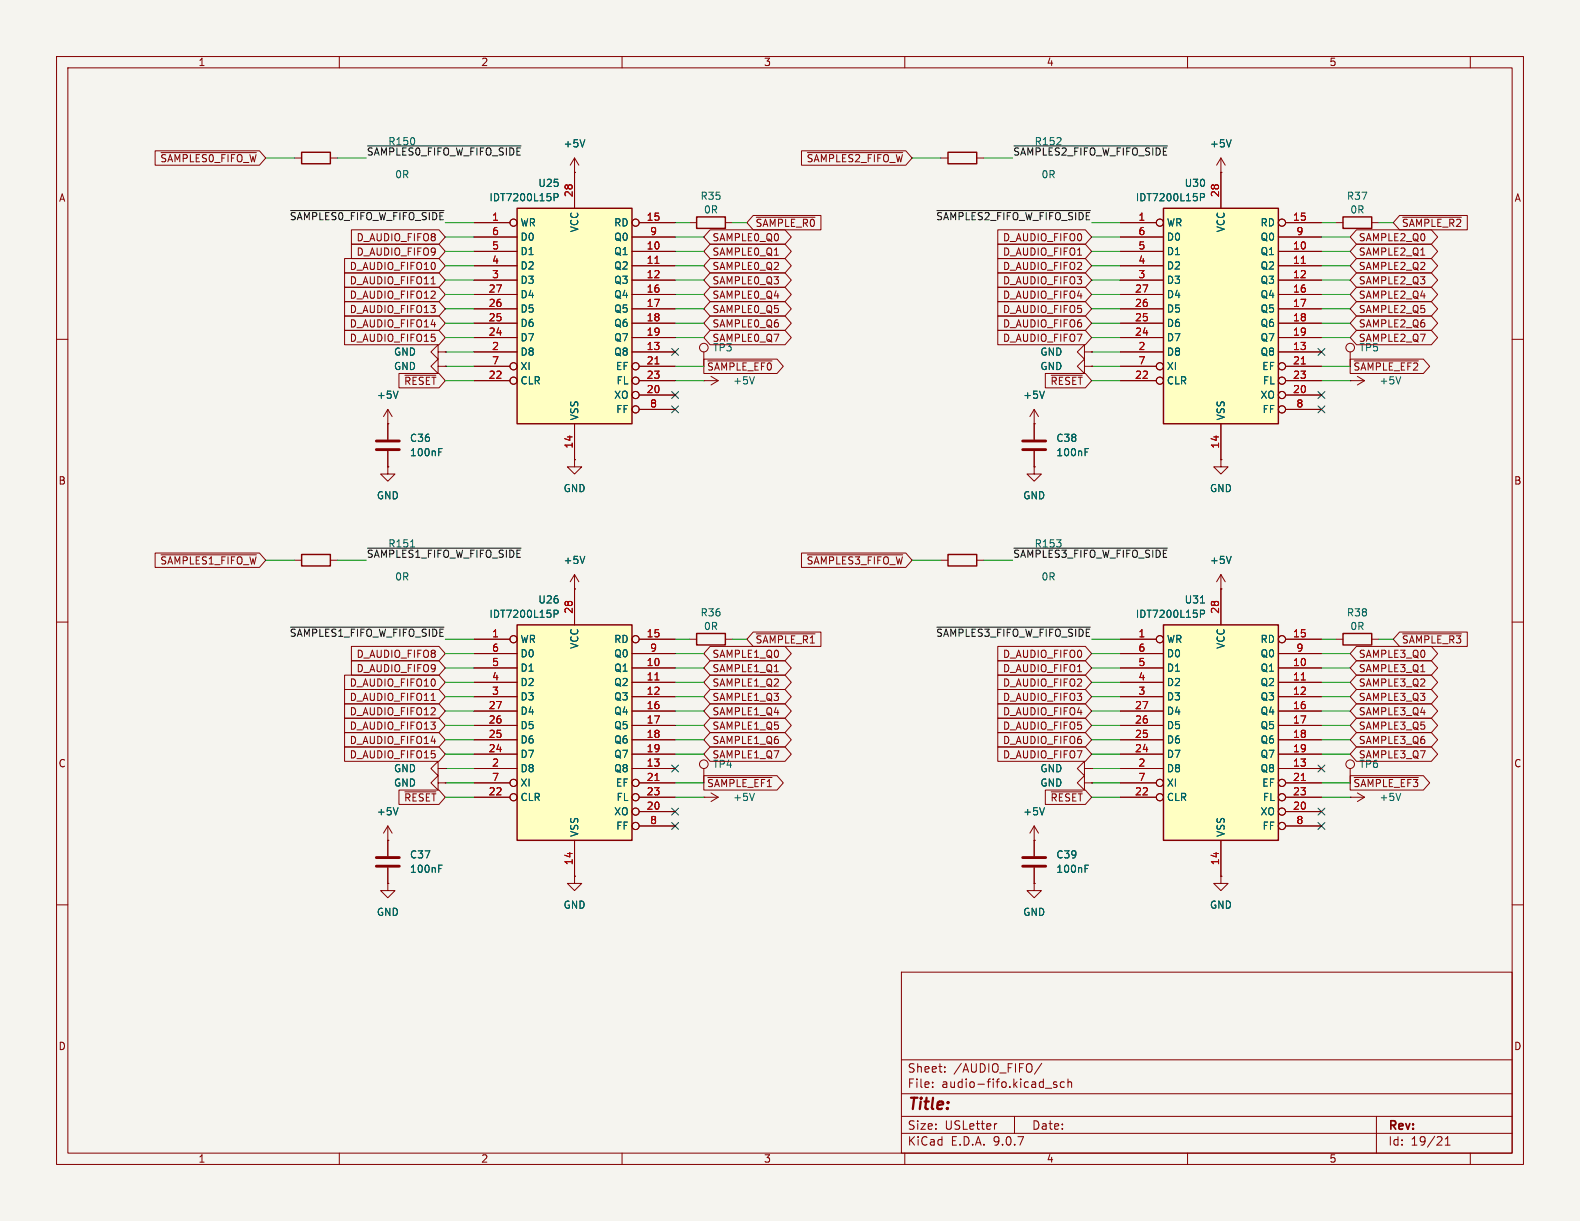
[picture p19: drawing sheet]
<svg xmlns="http://www.w3.org/2000/svg" width="279mm" height="216mm" viewBox="0 0 279 216" stroke-linecap="round" stroke-linejoin="round" font-family="sans-serif">
<defs><g id="words">
<text font-size="2.8" fill="#840000" x="160.4" y="196.8">Title:</text>
<g font-size="2.1" fill="#840000">
<text x="160.4" y="189.9">Sheet:</text>
<text x="168.6" y="189.9">/AUDIO_FIFO/</text>
<text x="160.4" y="192.6">File:</text>
<text x="166.5" y="192.6">audio-fifo.kicad_sch</text>
<text x="160.4" y="202.8">KiCad</text>
<text x="160.4" y="200">Size:</text>
<text x="167.1" y="200">USLetter</text>
<text x="168.1" y="202.8">E.D.A.</text>
<text x="175.7" y="202.8">9.0.7</text>
<text x="182.4" y="200">Date:</text>
<text x="245.4" y="200.2">Rev:</text>
<text x="245.4" y="202.8">Id:</text>
<text x="249.5" y="202.8">19/21</text>
</g>
<g font-size="1.8" fill="#840000">
<text x="35" y="11.9">1</text>
<text x="85" y="11.9">2</text>
<text x="135" y="11.9">3</text>
<text x="185" y="11.9">4</text>
<text x="235" y="11.9">5</text>
<text x="28.2" y="28.9">~{SAMPLES0_FIFO_W}</text>
<text x="142.5" y="28.9">~{SAMPLES2_FIFO_W}</text>
<text x="10.3" y="35.9">A</text>
<text x="267.7" y="35.9">A</text>
<text x="133.5" y="40.3">~{SAMPLE_R0}</text>
<text x="247.8" y="40.3">~{SAMPLE_R2}</text>
<text x="61.7" y="47.9">D_AUDIO_FIFO10</text>
<text x="63" y="42.9">D_AUDIO_FIFO8</text>
<text x="63" y="45.4">D_AUDIO_FIFO9</text>
<text x="125.9" y="47.9">SAMPLE0_Q2</text>
<text x="125.9" y="42.9">SAMPLE0_Q0</text>
<text x="125.9" y="45.4">SAMPLE0_Q1</text>
<text x="177.3" y="47.9">D_AUDIO_FIFO2</text>
<text x="177.3" y="42.9">D_AUDIO_FIFO0</text>
<text x="177.3" y="45.4">D_AUDIO_FIFO1</text>
<text x="240.2" y="47.9">SAMPLE2_Q2</text>
<text x="240.2" y="42.9">SAMPLE2_Q0</text>
<text x="240.2" y="45.4">SAMPLE2_Q1</text>
<text x="61.7" y="50.5">D_AUDIO_FIFO11</text>
<text x="61.7" y="53">D_AUDIO_FIFO12</text>
<text x="125.9" y="50.5">SAMPLE0_Q3</text>
<text x="125.9" y="53">SAMPLE0_Q4</text>
<text x="177.3" y="53">D_AUDIO_FIFO4</text>
<text x="177.3" y="50.5">D_AUDIO_FIFO3</text>
<text x="240.2" y="53">SAMPLE2_Q4</text>
<text x="240.2" y="50.5">SAMPLE2_Q3</text>
<text x="61.7" y="58.1">D_AUDIO_FIFO14</text>
<text x="61.7" y="55.6">D_AUDIO_FIFO13</text>
<text x="125.9" y="58.1">SAMPLE0_Q6</text>
<text x="125.9" y="55.6">SAMPLE0_Q5</text>
<text x="177.3" y="55.6">D_AUDIO_FIFO5</text>
<text x="177.3" y="58.1">D_AUDIO_FIFO6</text>
<text x="240.2" y="55.6">SAMPLE2_Q5</text>
<text x="240.2" y="58.1">SAMPLE2_Q6</text>
<text x="61.7" y="60.6">D_AUDIO_FIFO15</text>
<text x="124.9" y="65.7">~{SAMPLE_EF0}</text>
<text x="125.9" y="60.6">SAMPLE0_Q7</text>
<text x="177.3" y="60.6">D_AUDIO_FIFO7</text>
<text x="239.2" y="65.7">~{SAMPLE_EF2}</text>
<text x="240.2" y="60.6">SAMPLE2_Q7</text>
<text x="71.4" y="68.3">~{RESET}</text>
<text x="185.7" y="68.3">~{RESET}</text>
<text x="10.3" y="85.9">B</text>
<text x="267.7" y="85.9">B</text>
<text x="28.2" y="100">~{SAMPLES1_FIFO_W}</text>
<text x="142.5" y="100">~{SAMPLES3_FIFO_W}</text>
<text x="133.5" y="114">~{SAMPLE_R1}</text>
<text x="247.8" y="114">~{SAMPLE_R3}</text>
<text x="63" y="119.1">D_AUDIO_FIFO9</text>
<text x="63" y="116.5">D_AUDIO_FIFO8</text>
<text x="125.9" y="116.5">SAMPLE1_Q0</text>
<text x="125.9" y="119.1">SAMPLE1_Q1</text>
<text x="177.3" y="116.5">D_AUDIO_FIFO0</text>
<text x="177.3" y="119.1">D_AUDIO_FIFO1</text>
<text x="240.2" y="119.1">SAMPLE3_Q1</text>
<text x="240.2" y="116.5">SAMPLE3_Q0</text>
<text x="61.7" y="124.1">D_AUDIO_FIFO11</text>
<text x="61.7" y="121.6">D_AUDIO_FIFO10</text>
<text x="125.9" y="124.1">SAMPLE1_Q3</text>
<text x="125.9" y="121.6">SAMPLE1_Q2</text>
<text x="177.3" y="124.1">D_AUDIO_FIFO3</text>
<text x="177.3" y="121.6">D_AUDIO_FIFO2</text>
<text x="240.2" y="121.6">SAMPLE3_Q2</text>
<text x="240.2" y="124.1">SAMPLE3_Q3</text>
<text x="61.7" y="126.7">D_AUDIO_FIFO12</text>
<text x="61.7" y="129.2">D_AUDIO_FIFO13</text>
<text x="61.7" y="131.8">D_AUDIO_FIFO14</text>
<text x="125.9" y="131.8">SAMPLE1_Q6</text>
<text x="125.9" y="126.7">SAMPLE1_Q4</text>
<text x="125.9" y="129.2">SAMPLE1_Q5</text>
<text x="177.3" y="131.8">D_AUDIO_FIFO6</text>
<text x="177.3" y="129.2">D_AUDIO_FIFO5</text>
<text x="177.3" y="126.7">D_AUDIO_FIFO4</text>
<text x="240.2" y="126.7">SAMPLE3_Q4</text>
<text x="240.2" y="131.8">SAMPLE3_Q6</text>
<text x="240.2" y="129.2">SAMPLE3_Q5</text>
<text x="10.3" y="135.9">C</text>
<text x="61.7" y="134.3">D_AUDIO_FIFO15</text>
<text x="125.9" y="134.3">SAMPLE1_Q7</text>
<text x="177.3" y="134.3">D_AUDIO_FIFO7</text>
<text x="240.2" y="134.3">SAMPLE3_Q7</text>
<text x="267.7" y="135.9">C</text>
<text x="71.4" y="141.9">~{RESET}</text>
<text x="124.9" y="139.4">~{SAMPLE_EF1}</text>
<text x="185.7" y="141.9">~{RESET}</text>
<text x="239.2" y="139.4">~{SAMPLE_EF3}</text>
<text x="10.3" y="185.9">D</text>
<text x="267.7" y="185.9">D</text>
<text x="35" y="205.8">1</text>
<text x="85" y="205.8">2</text>
<text x="135" y="205.8">3</text>
<text x="185" y="205.8">4</text>
<text x="235" y="205.8">5</text>
</g>
<g font-size="1.8" fill="#0f0f0f">
<text x="64.8" y="27.6">~{SAMPLES0_FIFO_W_FIFO_SIDE}</text>
<text x="68.6" y="25.9">R150</text>
<text x="179.1" y="27.6">~{SAMPLES2_FIFO_W_FIFO_SIDE}</text>
<text x="182.9" y="25.9">R152</text>
<text x="51.1" y="39">~{SAMPLES0_FIFO_W_FIFO_SIDE}</text>
<text x="165.4" y="39">~{SAMPLES2_FIFO_W_FIFO_SIDE}</text>
<text x="64.8" y="98.7">~{SAMPLES1_FIFO_W_FIFO_SIDE}</text>
<text x="68.6" y="97">R151</text>
<text x="179.1" y="98.7">~{SAMPLES3_FIFO_W_FIFO_SIDE}</text>
<text x="182.9" y="97">R153</text>
<text x="51.1" y="112.7">~{SAMPLES1_FIFO_W_FIFO_SIDE}</text>
<text x="165.4" y="112.7">~{SAMPLES3_FIFO_W_FIFO_SIDE}</text>
</g>
<g font-size="1.8" fill="#006464">
<text x="99.6" y="26.3">+5V</text>
<text x="213.9" y="26.3">+5V</text>
<text x="69.8" y="31.7">0R</text>
<text x="86.4" y="35.8">IDT7200L15P</text>
<text x="95.1" y="33.2">U25</text>
<text x="123.8" y="35.5">R35</text>
<text x="184.1" y="31.7">0R</text>
<text x="200.7" y="35.8">IDT7200L15P</text>
<text x="209.4" y="33.2">U30</text>
<text x="238.1" y="35.5">R37</text>
<text x="91.9" y="40.2">WR</text>
<text x="102.5" y="41.2" transform="rotate(-90 102.5 41.2)">VCC</text>
<text x="108.5" y="40.2">RD</text>
<text x="124.4" y="37.9">0R</text>
<text x="206.2" y="40.2">WR</text>
<text x="216.8" y="41.2" transform="rotate(-90 216.8 41.2)">VCC</text>
<text x="222.8" y="40.2">RD</text>
<text x="238.7" y="37.9">0R</text>
<text x="91.9" y="42.8">D0</text>
<text x="91.9" y="45.3">D1</text>
<text x="91.9" y="47.9">D2</text>
<text x="108.5" y="42.8">Q0</text>
<text x="108.5" y="45.3">Q1</text>
<text x="108.5" y="47.9">Q2</text>
<text x="206.2" y="42.8">D0</text>
<text x="206.2" y="45.3">D1</text>
<text x="206.2" y="47.9">D2</text>
<text x="222.8" y="42.8">Q0</text>
<text x="222.8" y="45.3">Q1</text>
<text x="222.8" y="47.9">Q2</text>
<text x="91.9" y="50.4">D3</text>
<text x="91.9" y="52.9">D4</text>
<text x="108.5" y="50.4">Q3</text>
<text x="108.5" y="52.9">Q4</text>
<text x="206.2" y="50.4">D3</text>
<text x="206.2" y="52.9">D4</text>
<text x="222.8" y="50.4">Q3</text>
<text x="222.8" y="52.9">Q4</text>
<text x="91.9" y="55.5">D5</text>
<text x="91.9" y="58">D6</text>
<text x="108.5" y="55.5">Q5</text>
<text x="108.5" y="58">Q6</text>
<text x="206.2" y="55.5">D5</text>
<text x="206.2" y="58">D6</text>
<text x="222.8" y="55.5">Q5</text>
<text x="222.8" y="58">Q6</text>
<text x="69.6" y="63.1">GND</text>
<text x="69.6" y="65.6">GND</text>
<text x="91.9" y="60.6">D7</text>
<text x="91.9" y="63.1">D8</text>
<text x="91.9" y="65.6">XI</text>
<text x="108.5" y="60.6">Q7</text>
<text x="108.5" y="63.1">Q8</text>
<text x="108.8" y="65.6">EF</text>
<text x="126" y="62.3">TP3</text>
<text x="183.9" y="63.1">GND</text>
<text x="183.9" y="65.6">GND</text>
<text x="206.2" y="60.6">D7</text>
<text x="206.2" y="63.1">D8</text>
<text x="206.2" y="65.6">XI</text>
<text x="222.8" y="60.6">Q7</text>
<text x="222.8" y="63.1">Q8</text>
<text x="223.1" y="65.6">EF</text>
<text x="240.3" y="62.3">TP5</text>
<text x="66.5" y="70.7">+5V</text>
<text x="91.9" y="68.2">CLR</text>
<text x="108.5" y="70.7">XO</text>
<text x="108.9" y="68.2">FL</text>
<text x="129.5" y="68.2">+5V</text>
<text x="180.8" y="70.7">+5V</text>
<text x="206.2" y="68.2">CLR</text>
<text x="222.8" y="70.7">XO</text>
<text x="223.2" y="68.2">FL</text>
<text x="243.8" y="68.2">+5V</text>
<text x="102.5" y="74.4" transform="rotate(-90 102.5 74.4)">VSS</text>
<text x="108.9" y="73.3">FF</text>
<text x="216.8" y="74.4" transform="rotate(-90 216.8 74.4)">VSS</text>
<text x="223.2" y="73.3">FF</text>
<text x="72.4" y="80.9">100nF</text>
<text x="72.4" y="78.3">C36</text>
<text x="186.7" y="80.9">100nF</text>
<text x="186.7" y="78.3">C38</text>
<text x="66.5" y="88.5">GND</text>
<text x="99.6" y="87.2">GND</text>
<text x="180.8" y="88.5">GND</text>
<text x="213.9" y="87.2">GND</text>
<text x="99.6" y="99.9">+5V</text>
<text x="213.9" y="99.9">+5V</text>
<text x="69.8" y="102.8">0R</text>
<text x="95.1" y="106.9">U26</text>
<text x="184.1" y="102.8">0R</text>
<text x="209.4" y="106.9">U31</text>
<text x="86.4" y="109.4">IDT7200L15P</text>
<text x="91.9" y="113.9">WR</text>
<text x="108.5" y="113.9">RD</text>
<text x="123.8" y="109.2">R36</text>
<text x="124.4" y="111.6">0R</text>
<text x="200.7" y="109.4">IDT7200L15P</text>
<text x="206.2" y="113.9">WR</text>
<text x="222.8" y="113.9">RD</text>
<text x="238.1" y="109.2">R38</text>
<text x="238.7" y="111.6">0R</text>
<text x="91.9" y="116.4">D0</text>
<text x="91.9" y="119">D1</text>
<text x="102.5" y="114.8" transform="rotate(-90 102.5 114.8)">VCC</text>
<text x="108.5" y="116.4">Q0</text>
<text x="108.5" y="119">Q1</text>
<text x="206.2" y="116.4">D0</text>
<text x="206.2" y="119">D1</text>
<text x="216.8" y="114.8" transform="rotate(-90 216.8 114.8)">VCC</text>
<text x="222.8" y="116.4">Q0</text>
<text x="222.8" y="119">Q1</text>
<text x="91.9" y="121.5">D2</text>
<text x="91.9" y="124.1">D3</text>
<text x="108.5" y="121.5">Q2</text>
<text x="108.5" y="124.1">Q3</text>
<text x="206.2" y="121.5">D2</text>
<text x="206.2" y="124.1">D3</text>
<text x="222.8" y="121.5">Q2</text>
<text x="222.8" y="124.1">Q3</text>
<text x="91.9" y="126.6">D4</text>
<text x="91.9" y="129.1">D5</text>
<text x="91.9" y="131.7">D6</text>
<text x="108.5" y="126.6">Q4</text>
<text x="108.5" y="129.1">Q5</text>
<text x="108.5" y="131.7">Q6</text>
<text x="206.2" y="126.6">D4</text>
<text x="206.2" y="129.1">D5</text>
<text x="206.2" y="131.7">D6</text>
<text x="222.8" y="126.6">Q4</text>
<text x="222.8" y="129.1">Q5</text>
<text x="222.8" y="131.7">Q6</text>
<text x="69.6" y="136.8">GND</text>
<text x="91.9" y="134.2">D7</text>
<text x="91.9" y="136.8">D8</text>
<text x="108.5" y="134.2">Q7</text>
<text x="108.5" y="136.8">Q8</text>
<text x="126" y="136">TP4</text>
<text x="183.9" y="136.8">GND</text>
<text x="206.2" y="134.2">D7</text>
<text x="206.2" y="136.8">D8</text>
<text x="222.8" y="134.2">Q7</text>
<text x="222.8" y="136.8">Q8</text>
<text x="240.3" y="136">TP6</text>
<text x="69.6" y="139.3">GND</text>
<text x="91.9" y="139.3">XI</text>
<text x="91.9" y="141.8">CLR</text>
<text x="108.8" y="139.3">EF</text>
<text x="108.9" y="141.8">FL</text>
<text x="129.5" y="141.8">+5V</text>
<text x="183.9" y="139.3">GND</text>
<text x="206.2" y="139.3">XI</text>
<text x="206.2" y="141.8">CLR</text>
<text x="223.1" y="139.3">EF</text>
<text x="223.2" y="141.8">FL</text>
<text x="243.8" y="141.8">+5V</text>
<text x="66.5" y="144.4">+5V</text>
<text x="102.5" y="148.1" transform="rotate(-90 102.5 148.1)">VSS</text>
<text x="108.5" y="144.4">XO</text>
<text x="108.9" y="146.9">FF</text>
<text x="180.8" y="144.4">+5V</text>
<text x="216.8" y="148.1" transform="rotate(-90 216.8 148.1)">VSS</text>
<text x="222.8" y="144.4">XO</text>
<text x="223.2" y="146.9">FF</text>
<text x="72.4" y="154.5">100nF</text>
<text x="72.4" y="152">C37</text>
<text x="186.7" y="154.5">100nF</text>
<text x="186.7" y="152">C39</text>
<text x="99.6" y="160.9">GND</text>
<text x="213.9" y="160.9">GND</text>
<text x="66.5" y="162.2">GND</text>
<text x="180.8" y="162.2">GND</text>
</g>
<g font-size="1.8" fill="#a90000">
<text x="101.3" y="35" transform="rotate(-90 101.3 35)">28</text>
<text x="215.6" y="35" transform="rotate(-90 215.6 35)">28</text>
<text x="86.9" y="39.1">1</text>
<text x="86.9" y="41.7">6</text>
<text x="114.3" y="39.1">15</text>
<text x="114.9" y="41.7">9</text>
<text x="201.2" y="39.1">1</text>
<text x="201.2" y="41.7">6</text>
<text x="228.6" y="39.1">15</text>
<text x="229.2" y="41.7">9</text>
<text x="86.9" y="44.2">5</text>
<text x="86.9" y="46.7">4</text>
<text x="114.3" y="44.2">10</text>
<text x="114.3" y="46.7">11</text>
<text x="201.2" y="44.2">5</text>
<text x="201.2" y="46.7">4</text>
<text x="228.6" y="44.2">10</text>
<text x="228.6" y="46.7">11</text>
<text x="86.3" y="51.8">27</text>
<text x="86.9" y="49.3">3</text>
<text x="114.3" y="49.3">12</text>
<text x="114.3" y="51.8">16</text>
<text x="200.6" y="51.8">27</text>
<text x="201.2" y="49.3">3</text>
<text x="228.6" y="49.3">12</text>
<text x="228.6" y="51.8">16</text>
<text x="86.3" y="54.4">26</text>
<text x="86.3" y="56.9">25</text>
<text x="86.3" y="59.4">24</text>
<text x="114.3" y="54.4">17</text>
<text x="114.3" y="56.9">18</text>
<text x="114.3" y="59.4">19</text>
<text x="200.6" y="54.4">26</text>
<text x="200.6" y="56.9">25</text>
<text x="200.6" y="59.4">24</text>
<text x="228.6" y="54.4">17</text>
<text x="228.6" y="56.9">18</text>
<text x="228.6" y="59.4">19</text>
<text x="86.9" y="62">2</text>
<text x="86.9" y="64.5">7</text>
<text x="114.3" y="62">13</text>
<text x="114.3" y="64.5">21</text>
<text x="201.2" y="62">2</text>
<text x="201.2" y="64.5">7</text>
<text x="228.6" y="62">13</text>
<text x="228.6" y="64.5">21</text>
<text x="86.3" y="67.1">22</text>
<text x="114.3" y="67.1">23</text>
<text x="114.3" y="69.6">20</text>
<text x="200.6" y="67.1">22</text>
<text x="228.6" y="67.1">23</text>
<text x="228.6" y="69.6">20</text>
<text x="114.9" y="72.1">8</text>
<text x="229.2" y="72.1">8</text>
<text x="101.3" y="79.4" transform="rotate(-90 101.3 79.4)">14</text>
<text x="215.6" y="79.4" transform="rotate(-90 215.6 79.4)">14</text>
<text x="86.9" y="112.8">1</text>
<text x="101.3" y="108.6" transform="rotate(-90 101.3 108.6)">28</text>
<text x="114.3" y="112.8">15</text>
<text x="201.2" y="112.8">1</text>
<text x="215.6" y="108.6" transform="rotate(-90 215.6 108.6)">28</text>
<text x="228.6" y="112.8">15</text>
<text x="86.9" y="115.3">6</text>
<text x="86.9" y="117.9">5</text>
<text x="114.3" y="117.9">10</text>
<text x="114.9" y="115.3">9</text>
<text x="201.2" y="115.3">6</text>
<text x="201.2" y="117.9">5</text>
<text x="228.6" y="117.9">10</text>
<text x="229.2" y="115.3">9</text>
<text x="86.3" y="125.5">27</text>
<text x="86.9" y="120.4">4</text>
<text x="86.9" y="122.9">3</text>
<text x="114.3" y="120.4">11</text>
<text x="114.3" y="122.9">12</text>
<text x="114.3" y="125.5">16</text>
<text x="200.6" y="125.5">27</text>
<text x="201.2" y="120.4">4</text>
<text x="201.2" y="122.9">3</text>
<text x="228.6" y="120.4">11</text>
<text x="228.6" y="122.9">12</text>
<text x="228.6" y="125.5">16</text>
<text x="86.3" y="128">26</text>
<text x="86.3" y="130.6">25</text>
<text x="114.3" y="128">17</text>
<text x="114.3" y="130.6">18</text>
<text x="200.6" y="128">26</text>
<text x="200.6" y="130.6">25</text>
<text x="228.6" y="128">17</text>
<text x="228.6" y="130.6">18</text>
<text x="86.3" y="133.1">24</text>
<text x="86.9" y="135.6">2</text>
<text x="114.3" y="133.1">19</text>
<text x="114.3" y="135.6">13</text>
<text x="200.6" y="133.1">24</text>
<text x="201.2" y="135.6">2</text>
<text x="228.6" y="133.1">19</text>
<text x="228.6" y="135.6">13</text>
<text x="86.3" y="140.7">22</text>
<text x="86.9" y="138.2">7</text>
<text x="114.3" y="138.2">21</text>
<text x="114.3" y="140.7">23</text>
<text x="114.3" y="143.3">20</text>
<text x="200.6" y="140.7">22</text>
<text x="201.2" y="138.2">7</text>
<text x="228.6" y="138.2">21</text>
<text x="228.6" y="140.7">23</text>
<text x="228.6" y="143.3">20</text>
<text x="114.9" y="145.8">8</text>
<text x="229.2" y="145.8">8</text>
<text x="101.3" y="153.1" transform="rotate(-90 101.3 153.1)">14</text>
<text x="215.6" y="153.1" transform="rotate(-90 215.6 153.1)">14</text>
</g>
</g></defs>
<path d="M0 0h279.4v215.9h-279.4z" fill="#f5f4ef" stroke="#f5f4ef" stroke-width=".18"/>
<g fill="none" stroke="#840000" stroke-width=".18">
<path d="M10 10h259.4v195.9h-259.4zM12 12h255.4v191.9h-255.4zM60 10v2M110 10v2M160 10v2M210 10v2M260 10v2M215.9 30.5h.1M215.9 27.9l-.8 1.3M215.9 27.9l.8 1.3M215.9 27.9v2.6M236.2 39.4h1.3"/>
<path d="M242.6 39.4h1.2M10 60h2M191.8 62.2v-1.2l-1.3 1.2 1.3 1.3v-1.3h1.2M193 62.2h.1M238.8 67.3h.1M238.8 67.3h2.5M238.8 62.2v2.6M240 66.5l1.3 .8M241.3 67.3l-1.3 .8M267.4 60h2M10 110h2M267.4 110h2"/>
<path d="M77.5 135.9v-1.3l-1.3 1.3 1.3 1.3v-1.3h1.2M77.5 138.4v-1.2l-1.3 1.2 1.3 1.3v-1.3h1.2M78.7 135.9h.1M78.7 138.4h.1M191.8 135.9v-1.3l-1.3 1.3 1.3 1.3v-1.3h1.2M193 135.9h.1M68.6 148.6h.1M68.6 146.1l-.8 1.2M68.6 146.1l.7 1.2M68.6 146.1v2.5M101.6 154.9v1.3h1.3l-1.3 1.3-1.3-1.3h1.3M101.6 154.9h.1"/>
<path d="M10 160h2M159.4 171.9h108v32h-108zM267.4 160h2M159.4 197.4h108M159.4 193.4h108M159.4 187.4h108M164.9 192.1v.2M164.9 191.4v.1M167.1 189.4v.2M167.1 188.7v.1M176.3 198.7l-.3 .1M179.4 197.4v3"/>
<path d="M184.2 188l-1.3 1.9M184.9 192.4h1.1M186.9 191.4l-.4-.1-.2 .2 .1 .2 .5 .2v.3h-.6M188.2 191.4l-.4-.1-.3 .3v.4l.1 .2h.6M188.9 191.4l.2-.1 .3 .1 .1 .9M188.9 190.8v1.5M243.4 197.4v6.5M60 203.9v2M110 203.9v2M159.4 200.4h108M160 203.9v2M210 203.9v2"/>
<path d="M255.6 202.5h.8M255.6 201.4l.4-.4v1.5M260 203.9v2"/>
<circle cx="238.8" cy="61.5" r=".76"/>
</g>
<path d="M217.7 24.7l-.4 1.3M247.7 66.6l-.4 1.3M70.4 142.8l-.4 1.3" fill="none" stroke="#006464" stroke-width=".18"/>
<path d="M237.5 38.4h5.1v2h-5.1z" fill="none" stroke="#840000" stroke-width=".25"/>
<path d="M205.7 36.8h20.4v38.1h-20.4z" fill="#ffffc2"/>
<path d="M205.7 36.8h20.4v38.1h-20.4z" fill="none" stroke="#840000" stroke-width=".25"/>
<g fill="none" stroke="#840000" stroke-width=".18">
<path d="M198.1 39.4h6.4M215.9 30.5v6.3M227.3 39.4h6.4M198.1 41.9h7.6M198.1 44.5h7.6M198.1 47h7.6M198.1 49.5h7.6M198.1 52.1h7.6M198.1 54.6h7.6M198.1 57.2h7.6M198.1 59.7h7.6M226.1 41.9h7.6"/>
<path d="M226.1 44.5h7.6M226.1 47h7.6M226.1 49.5h7.6M226.1 52.1h7.6M226.1 54.6h7.6M226.1 57.2h7.6M226.1 59.7h7.6M198.1 62.2h7.6M198.1 64.8h6.4M198.1 67.3h6.4M215.9 74.9v6.4M226.1 62.2h7.6"/>
<path d="M227.3 64.8h6.4M227.3 67.3h6.4M227.3 69.9h6.4M227.3 72.4h6.4M238.8 141h.1M238.8 141h2.5M240 140.2l1.3 .8M241.3 141l-1.3 .7"/>
<circle cx="205.1" cy="39.4" r=".63"/>
<circle cx="226.7" cy="39.4" r=".63"/>
<circle cx="205.1" cy="67.3" r=".63"/>
<circle cx="205.1" cy="64.8" r=".63"/>
<circle cx="226.7" cy="69.8" r=".63"/>
<circle cx="226.7" cy="72.4" r=".63"/>
<circle cx="226.7" cy="64.8" r=".63"/>
<circle cx="226.7" cy="67.3" r=".63"/>
</g>
<path d="M230.1 46.6h.7M230.1 64.4h.7" fill="none" stroke="#a90000" stroke-width=".18"/>
<path d="M212.3 34.9l.6-.1 .1-.1-.1-.3-.6-.2v1.3M247.7 140.3l-.4 1.2" fill="none" stroke="#006464" stroke-width=".18"/>
<path d="M91.4 110.5h20.4v38.1h-20.4z" fill="#ffffc2"/>
<path d="M53.3 26.9h5.1v2.1h-5.1zM123.2 38.4h5.1v2h-5.1zM167.6 26.9h5.1v2.1h-5.1zM53.3 98h5.1v2.1h-5.1zM91.4 110.5h20.4v38.1h-20.4zM123.2 112h5.1v2h-5.1zM237.5 112h5.1v2h-5.1z" fill="none" stroke="#840000" stroke-width=".25"/>
<g fill="none" stroke="#840000" stroke-width=".18">
<path d="M52.1 27.9h1.2M58.4 27.9h1.3M121.9 39.4h1.3M128.3 39.4h1.2M166.4 27.9h1.2M172.7 27.9h1.3M68.6 74.9h.1M68.6 72.4v5.3M68.6 79.8v2.8M68.6 72.4l-.8 1.3M68.6 72.4l.7 1.3M124.5 67.3h.1"/>
<path d="M124.5 67.3h2.5M124.5 62.2v2.6M125.7 66.5l1.3 .8M127 67.3l-1.3 .8M182.9 74.9h.1M182.9 72.4v5.3M182.9 79.8v2.8M182.9 72.4l-.8 1.3M182.9 72.4l.7 1.3M191.8 64.8v-1.3l-1.3 1.3 1.3 1.2v-1.2h1.2M193 64.8h.1M52.1 99.1h1.2"/>
<path d="M58.4 99.1h1.3M68.6 82.6v1.2h1.2l-1.2 1.3-1.3-1.3h1.3M68.6 82.6h.1M182.9 82.6v1.2h1.2l-1.2 1.3-1.3-1.3h1.3M182.9 82.6h.1M215.9 81.3v1.3h1.3l-1.3 1.2-1.3-1.2h1.3M215.9 81.3h.1M83.8 113h6.4M83.8 115.6h7.6M83.8 118.1h7.6M101.6 104.1v6.4M111.8 115.6h7.6"/>
<path d="M111.8 118.1h7.6M113 113h6.4M121.9 113h1.3M128.3 113h1.2M215.9 104.1h.1M215.9 101.6l-.8 1.3M215.9 101.6l.8 1.3M215.9 101.6v2.5M236.2 113h1.3M242.6 113h1.2M83.8 120.7h7.6M83.8 123.2h7.6"/>
<path d="M83.8 125.7h7.6M83.8 128.3h7.6M83.8 130.8h7.6M83.8 133.4h7.6M83.8 135.9h7.6M83.8 138.4h6.4M111.8 120.7h7.6M111.8 123.2h7.6M111.8 125.7h7.6M111.8 128.3h7.6M111.8 130.8h7.6M111.8 133.4h7.6"/>
<path d="M111.8 135.9h7.6M113 138.4h6.4M124.5 135.9v2.5M238.8 135.9v2.5M68.6 156.2v1.3h1.2l-1.2 1.3-1.3-1.3h1.3M68.6 156.2h.1M68.6 148.6v2.8M68.6 153.4v2.8M83.8 141h6.4M101.6 148.6v6.3M113 141h6.4M113 143.5h6.4"/>
<path d="M113 146.1h6.4M124.5 141h.1M124.5 141h2.5M125.7 140.2l1.3 .8M127 141l-1.3 .7"/>
<circle cx="124.5" cy="61.5" r=".76"/>
<circle cx="90.8" cy="113" r=".63"/>
<circle cx="112.4" cy="113" r=".63"/>
<circle cx="90.8" cy="138.4" r=".63"/>
<circle cx="112.4" cy="138.4" r=".63"/>
<circle cx="124.5" cy="135.1" r=".76"/>
<circle cx="238.8" cy="135.1" r=".76"/>
<circle cx="90.8" cy="141" r=".63"/>
<circle cx="112.4" cy="146" r=".63"/>
<circle cx="112.4" cy="143.5" r=".63"/>
<circle cx="112.4" cy="141" r=".63"/>
</g>
<path d="M115.8 120.2h.7M115.8 138h.7" fill="none" stroke="#a90000" stroke-width=".18"/>
<g fill="none" stroke="#006464" stroke-width=".18">
<path d="M70.4 69.2l-.4 1.2M77.6 79.9h.4M77.6 79.3h.6M133.4 66.6l-.4 1.3M184.7 69.2l-.4 1.2M191.9 79.9h.4M191.9 79.3h.6M72.6 96.7h.7M217.7 98.4l-.4 1.2M98 108.6l.6-.1 .1-.2-.1-.3-.6-.1v1.3M77.6 153.6h.4M77.6 153h.6"/>
<path d="M133.4 140.3l-.4 1.2"/>
</g>
<path d="M66.5 78h4.1M66.5 79.5h4.1M180.8 78h4.1M180.8 79.5h4.1M66.5 151.6h4.1M66.5 153.2h4.1" fill="none" stroke="#840000" stroke-width=".51"/>
<path d="M205.7 110.5h20.4v38.1h-20.4z" fill="#ffffc2"/>
<path d="M205.7 110.5h20.4v38.1h-20.4z" fill="none" stroke="#840000" stroke-width=".25"/>
<g fill="none" stroke="#840000" stroke-width=".18">
<path d="M101.6 30.5h.1M101.6 27.9l-.8 1.3M101.6 27.9l.8 1.3M101.6 27.9v2.6M77.5 62.2v-1.2l-1.3 1.2 1.3 1.3v-1.3h1.2M77.5 64.8v-1.3l-1.3 1.3 1.3 1.2v-1.2h1.2M78.7 62.2h.1M78.7 64.8h.1M198.1 113h6.4M198.1 115.6h7.6M198.1 118.1h7.6M215.9 104.1v6.4"/>
<path d="M226.1 115.6h7.6M226.1 118.1h7.6M227.3 113h6.4M198.1 120.7h7.6M198.1 123.2h7.6M198.1 125.7h7.6M198.1 128.3h7.6M198.1 130.8h7.6M198.1 133.4h7.6M198.1 135.9h7.6M198.1 138.4h6.4M226.1 120.7h7.6"/>
<path d="M226.1 123.2h7.6M226.1 125.7h7.6M226.1 128.3h7.6M226.1 130.8h7.6M226.1 133.4h7.6M226.1 135.9h7.6M227.3 138.4h6.4M198.1 141h6.4M215.9 148.6v6.3M227.3 141h6.4M227.3 143.5h6.4M227.3 146.1h6.4"/>
<circle cx="205.1" cy="113" r=".63"/>
<circle cx="226.7" cy="113" r=".63"/>
<circle cx="205.1" cy="138.4" r=".63"/>
<circle cx="226.7" cy="138.4" r=".63"/>
<circle cx="205.1" cy="141" r=".63"/>
<circle cx="226.7" cy="143.5" r=".63"/>
<circle cx="226.7" cy="141" r=".63"/>
<circle cx="226.7" cy="146" r=".63"/>
</g>
<path d="M230.1 120.2h.7M230.1 138h.7" fill="none" stroke="#a90000" stroke-width=".18"/>
<path d="M103.4 24.7l-.4 1.3M212.3 108.6l.6-.1 .1-.2-.1-.3-.6-.1v1.3M212.3 106.6h.7" fill="none" stroke="#006464" stroke-width=".18"/>
<path d="M91.4 36.8h20.4v38.1h-20.4z" fill="#ffffc2"/>
<path d="M91.4 36.8h20.4v38.1h-20.4zM167.6 98h5.1v2.1h-5.1z" fill="none" stroke="#840000" stroke-width=".25"/>
<g fill="none" stroke="#840000" stroke-width=".18">
<path d="M27.4 26.7h18.5l1.1 1.2-1.1 1.3h-18.5zM28.5 27h16.8M83.8 39.4h6.4M101.6 30.5h.1M101.6 30.5v6.3M113 39.4h6.4M133.2 38.1h12v2.5h-12l-1.1-1.2zM133.7 38.4h10.4M141.7 26.7h18.5l1.1 1.2-1.1 1.3h-18.5zM142.8 27h16.8M198.1 39.4h6.4M215.9 30.5h.1"/>
<path d="M215.9 30.5v6.3M227.3 39.4h6.4M247.5 38.1h12v2.5h-12l-1.1-1.2zM248 38.4h10.4M60.9 58.4h16.7l1.1 1.3-1.1 1.3h-16.7zM60.9 55.9h16.7l1.1 1.3-1.1 1.2h-16.7zM60.9 45.7h16.7l1.1 1.3-1.1 1.3h-16.7zM60.9 53.3h16.7l1.1 1.3-1.1 1.3h-16.7zM60.9 48.3h16.7l1.1 1.2-1.1 1.3h-16.7zM60.9 50.8h16.7l1.1 1.3-1.1 1.2h-16.7zM62.1 40.6h15.5l1.1 1.3-1.1 1.3h-15.5zM62.1 43.2h15.5l1.1 1.3-1.1 1.2h-15.5z"/>
<path d="M76.2 50.2h.8M83.8 41.9h7.6M83.8 44.5h7.6M83.8 47h7.6M83.8 49.5h7.6M83.8 52.1h7.6M83.8 54.6h7.6M83.8 57.2h7.6M83.8 59.7h7.6M111.8 41.9h7.6M111.8 44.5h7.6M111.8 47h7.6"/>
<path d="M111.8 49.5h7.6M111.8 52.1h7.6M111.8 54.6h7.6M111.8 57.2h7.6M111.8 59.7h7.6M125.6 48.3h13.2l1.1 1.2-1.1 1.3h-13.2l-1.1-1.3zM125.6 58.4h13.2l1.1 1.3-1.1 1.3h-13.2l-1.1-1.3zM125.6 55.9h13.2l1.1 1.3-1.1 1.2h-13.2l-1.1-1.2zM125.6 50.8h13.2l1.1 1.3-1.1 1.2h-13.2l-1.1-1.2zM125.6 53.3h13.2l1.1 1.3-1.1 1.3h-13.2l-1.1-1.3zM125.6 45.7h13.2l1.1 1.3-1.1 1.3h-13.2l-1.1-1.3zM125.6 40.6h13.2l1.1 1.3-1.1 1.3h-13.2l-1.1-1.3z"/>
<path d="M125.6 43.2h13.2l1.1 1.3-1.1 1.2h-13.2l-1.1-1.2zM176.4 45.7h15.5l1.1 1.3-1.1 1.3h-15.5zM176.4 50.8h15.5l1.1 1.3-1.1 1.2h-15.5zM176.4 40.6h15.5l1.1 1.3-1.1 1.3h-15.5zM176.4 48.3h15.5l1.1 1.2-1.1 1.3h-15.5zM176.4 43.2h15.5l1.1 1.3-1.1 1.2h-15.5zM176.4 58.4h15.5l1.1 1.3-1.1 1.3h-15.5zM176.4 53.3h15.5l1.1 1.3-1.1 1.3h-15.5zM176.4 55.9h15.5l1.1 1.3-1.1 1.2h-15.5zM198.1 41.9h7.6M198.1 44.5h7.6M198.1 47h7.6"/>
<path d="M198.1 49.5h7.6M198.1 52.1h7.6M198.1 54.6h7.6M198.1 57.2h7.6M198.1 59.7h7.6M226.1 41.9h7.6M226.1 44.5h7.6M226.1 47h7.6M226.1 49.5h7.6M226.1 52.1h7.6M226.1 54.6h7.6M226.1 57.2h7.6"/>
<path d="M226.1 59.7h7.6M239.9 45.7h13.2l1.1 1.3-1.1 1.3h-13.2l-1.1-1.3zM239.9 40.6h13.2l1.1 1.3-1.1 1.3h-13.2l-1.1-1.3zM239.9 43.2h13.2l1.1 1.3-1.1 1.2h-13.2l-1.1-1.2zM239.9 50.8h13.2l1.1 1.3-1.1 1.2h-13.2l-1.1-1.2zM239.9 53.3h13.2l1.1 1.3-1.1 1.3h-13.2l-1.1-1.3zM239.9 58.4h13.2l1.1 1.3-1.1 1.3h-13.2l-1.1-1.3zM239.9 48.3h13.2l1.1 1.2-1.1 1.3h-13.2l-1.1-1.3zM239.9 55.9h13.2l1.1 1.3-1.1 1.2h-13.2l-1.1-1.2zM68.6 74.9h.1M68.6 74.9v2.8M68.6 79.8v2.8"/>
<path d="M70.5 66h7.1l1.1 1.3-1.1 1.3h-7.1zM71.6 66.4h5.5M78.7 64.8h.1M78.7 62.2h.1M83.8 62.2h7.6M83.8 64.8h6.4M83.8 67.3h6.4M101.6 74.9v6.4M111.8 62.2h7.6M113 64.8h6.4M113 67.3h6.4M113 69.9h6.4"/>
<path d="M113 72.4h6.4M124.5 63.5h12.9l1.1 1.3-1.1 1.2h-12.9zM125.2 63.8h11.3M182.9 74.9h.1M182.9 74.9v2.8M182.9 79.8v2.8M184.8 66h7.1l1.1 1.3-1.1 1.3h-7.1zM185.9 66.4h5.5M193 64.8h.1M193 62.2h.1M198.1 62.2h7.6M198.1 64.8h6.4"/>
<path d="M198.1 67.3h6.4M215.9 74.9v6.4M226.1 62.2h7.6M227.3 64.8h6.4M227.3 67.3h6.4M227.3 69.9h6.4M227.3 72.4h6.4M238.8 63.5h12.9l1.1 1.3-1.1 1.2h-12.9zM239.5 63.8h11.3M27.4 97.8h18.5l1.1 1.3-1.1 1.2h-18.5zM28.5 98.1h16.8M68.6 82.6h.1"/>
<path d="M101.6 81.3v1.3h1.3l-1.3 1.2-1.3-1.2h1.3M101.6 81.3h.1M141.7 97.8h18.5l1.1 1.3-1.1 1.2h-18.5zM142.8 98.1h16.8M166.4 99.1h1.2M172.7 99.1h1.3M182.9 82.6h.1M215.9 81.3h.1M60.9 119.4h16.7l1.1 1.3-1.1 1.2h-16.7zM62.1 116.8h15.5l1.1 1.3-1.1 1.3h-15.5zM62.1 114.3h15.5l1.1 1.3-1.1 1.2h-15.5zM83.8 113h6.4"/>
<path d="M83.8 115.6h7.6M83.8 118.1h7.6M101.6 104.1h.1M101.6 101.6v8.9M101.6 101.6l-.8 1.3M101.6 101.6l.8 1.3M111.8 115.6h7.6M111.8 118.1h7.6M113 113h6.4M125.6 119.4h13.2l1.1 1.3-1.1 1.2h-13.2l-1.1-1.2zM125.6 114.3h13.2l1.1 1.3-1.1 1.2h-13.2l-1.1-1.2zM125.6 116.8h13.2l1.1 1.3-1.1 1.3h-13.2l-1.1-1.3z"/>
<path d="M133.2 111.8h12v2.5h-12l-1.1-1.3zM133.7 112.1h10.4M176.4 114.3h15.5l1.1 1.3-1.1 1.2h-15.5zM176.4 119.4h15.5l1.1 1.3-1.1 1.2h-15.5zM176.4 116.8h15.5l1.1 1.3-1.1 1.3h-15.5zM198.1 113h6.4M198.1 115.6h7.6M198.1 118.1h7.6M215.9 104.1h.1M215.9 104.1v6.4M226.1 115.6h7.6M226.1 118.1h7.6"/>
<path d="M227.3 113h6.4M239.9 116.8h13.2l1.1 1.3-1.1 1.3h-13.2l-1.1-1.3zM239.9 114.3h13.2l1.1 1.3-1.1 1.2h-13.2l-1.1-1.2zM239.9 119.4h13.2l1.1 1.3-1.1 1.2h-13.2l-1.1-1.2zM247.5 111.8h12v2.5h-12l-1.1-1.3zM248 112.1h10.4M60.9 124.5h16.7l1.1 1.2-1.1 1.3h-16.7zM60.9 132.1h16.7l1.1 1.3-1.1 1.2h-16.7zM60.9 127h16.7l1.1 1.3-1.1 1.2h-16.7zM60.9 121.9h16.7l1.1 1.3-1.1 1.3h-16.7zM60.9 129.5h16.7l1.1 1.3-1.1 1.3h-16.7zM70.5 139.7h7.1l1.1 1.3-1.1 1.2h-7.1z"/>
<path d="M76.2 123.9h.8M78.7 138.4h.1M78.7 135.9h.1M83.8 120.7h7.6M83.8 123.2h7.6M83.8 125.7h7.6M83.8 128.3h7.6M83.8 130.8h7.6M83.8 133.4h7.6M83.8 135.9h7.6M83.8 138.4h6.4M111.8 120.7h7.6"/>
<path d="M111.8 123.2h7.6M111.8 125.7h7.6M111.8 128.3h7.6M111.8 130.8h7.6M111.8 133.4h7.6M111.8 135.9h7.6M113 138.4h6.4M124.5 137.2h12.9l1.1 1.2-1.1 1.3h-12.9zM125.2 137.5h11.3M125.6 121.9h13.2l1.1 1.3-1.1 1.3h-13.2l-1.1-1.3zM125.6 129.5h13.2l1.1 1.3-1.1 1.3h-13.2l-1.1-1.3zM125.6 124.5h13.2l1.1 1.2-1.1 1.3h-13.2l-1.1-1.3z"/>
<path d="M125.6 127h13.2l1.1 1.3-1.1 1.2h-13.2l-1.1-1.2zM125.6 132.1h13.2l1.1 1.3-1.1 1.2h-13.2l-1.1-1.2zM176.4 132.1h15.5l1.1 1.3-1.1 1.2h-15.5zM176.4 129.5h15.5l1.1 1.3-1.1 1.3h-15.5zM176.4 127h15.5l1.1 1.3-1.1 1.2h-15.5zM176.4 121.9h15.5l1.1 1.3-1.1 1.3h-15.5zM176.4 124.5h15.5l1.1 1.2-1.1 1.3h-15.5zM184.8 139.7h7.1l1.1 1.3-1.1 1.2h-7.1zM191.8 138.4v-1.2l-1.3 1.2 1.3 1.3v-1.3h1.2M193 138.4h.1M193 135.9h.1M198.1 120.7h7.6"/>
<path d="M198.1 123.2h7.6M198.1 125.7h7.6M198.1 128.3h7.6M198.1 130.8h7.6M198.1 133.4h7.6M198.1 135.9h7.6M198.1 138.4h6.4M226.1 120.7h7.6M226.1 123.2h7.6M226.1 125.7h7.6M226.1 128.3h7.6M226.1 130.8h7.6"/>
<path d="M226.1 133.4h7.6M226.1 135.9h7.6M227.3 138.4h6.4M238.8 137.2h12.9l1.1 1.2-1.1 1.3h-12.9zM239.5 137.5h11.3M239.9 124.5h13.2l1.1 1.2-1.1 1.3h-13.2l-1.1-1.3zM239.9 121.9h13.2l1.1 1.3-1.1 1.3h-13.2l-1.1-1.3zM239.9 132.1h13.2l1.1 1.3-1.1 1.2h-13.2l-1.1-1.2zM239.9 129.5h13.2l1.1 1.3-1.1 1.3h-13.2l-1.1-1.3zM239.9 127h13.2l1.1 1.3-1.1 1.2h-13.2l-1.1-1.2zM68.6 148.6h.1M68.6 156.2h.1"/>
<path d="M68.6 148.6v2.8M68.6 153.4v2.8M71.6 140h5.5M83.8 141h6.4M101.6 154.9h.1M101.6 148.6v6.3M113 141h6.4M113 143.5h6.4M113 146.1h6.4M182.9 148.6h.1M182.9 156.2v1.3h1.2l-1.2 1.3-1.3-1.3h1.3M182.9 156.2h.1"/>
<path d="M182.9 146.1l-.8 1.2M182.9 146.1l.7 1.2M182.9 146.1v5.3M182.9 153.4v2.8M185.9 140h5.5M198.1 141h6.4M215.9 154.9v1.3h1.3l-1.3 1.3-1.3-1.3h1.3M215.9 154.9h.1M215.9 148.6v6.3M227.3 141h6.4M227.3 143.5h6.4M227.3 146.1h6.4"/>
<circle cx="90.8" cy="39.4" r=".63"/>
<circle cx="112.4" cy="39.4" r=".63"/>
<circle cx="205.1" cy="39.4" r=".63"/>
<circle cx="226.7" cy="39.4" r=".63"/>
<circle cx="90.8" cy="64.8" r=".63"/>
<circle cx="90.8" cy="67.3" r=".63"/>
<circle cx="112.4" cy="64.8" r=".63"/>
<circle cx="112.4" cy="72.4" r=".63"/>
<circle cx="112.4" cy="67.3" r=".63"/>
<circle cx="112.4" cy="69.8" r=".63"/>
<circle cx="205.1" cy="67.3" r=".63"/>
<circle cx="205.1" cy="64.8" r=".63"/>
<circle cx="226.7" cy="69.8" r=".63"/>
<circle cx="226.7" cy="72.4" r=".63"/>
<circle cx="226.7" cy="64.8" r=".63"/>
<circle cx="226.7" cy="67.3" r=".63"/>
<circle cx="90.8" cy="113" r=".63"/>
<circle cx="112.4" cy="113" r=".63"/>
<circle cx="205.1" cy="113" r=".63"/>
<circle cx="226.7" cy="113" r=".63"/>
<circle cx="90.8" cy="138.4" r=".63"/>
<circle cx="112.4" cy="138.4" r=".63"/>
<circle cx="205.1" cy="138.4" r=".63"/>
<circle cx="226.7" cy="138.4" r=".63"/>
<circle cx="90.8" cy="141" r=".63"/>
<circle cx="112.4" cy="146" r=".63"/>
<circle cx="112.4" cy="143.5" r=".63"/>
<circle cx="112.4" cy="141" r=".63"/>
<circle cx="205.1" cy="141" r=".63"/>
<circle cx="226.7" cy="143.5" r=".63"/>
<circle cx="226.7" cy="141" r=".63"/>
<circle cx="226.7" cy="146" r=".63"/>
</g>
<path d="M115.8 46.6h.7M230.1 46.6h.7M115.8 64.4h.7M230.1 64.4h.7M115.8 120.2h.7M115.8 138h.7M230.1 120.2h.7M230.1 138h.7" fill="none" stroke="#a90000" stroke-width=".18"/>
<g fill="none" stroke="#006464" stroke-width=".18">
<path d="M98 34.9l.6-.1 .1-.1-.1-.3-.6-.2v1.3M103.4 24.7l-.4 1.3M212.3 34.9l.6-.1 .1-.1-.1-.3-.6-.2v1.3M217.7 24.7l-.4 1.3M70.4 69.2l-.4 1.2M77.6 79.9h.4M77.6 79.3h.6M184.7 69.2l-.4 1.2M191.9 79.9h.4M191.9 79.3h.6M103.4 98.4l-.4 1.2M217.7 98.4l-.4 1.2"/>
<path d="M98 108.6l.6-.1 .1-.2-.1-.3-.6-.1v1.3M212.3 108.6l.6-.1 .1-.2-.1-.3-.6-.1v1.3M212.3 106.6h.7M70.4 142.8l-.4 1.3M77.6 153.6h.4M77.6 153h.6M184.7 142.8l-.4 1.3M191.9 153.6h.4M191.9 153h.6"/>
</g>
<path d="M180.8 151.6h4.1M180.8 153.2h4.1" fill="none" stroke="#840000" stroke-width=".51"/>
<path d="M51.4 37.2h27.1M65 25.8h27.1M165.7 37.2h27.1M179.3 25.8h27.1M65 96.9h27.1M179.3 96.9h27.1M51.4 110.9h27.1M165.7 110.9h27.1" fill="none" stroke="#0f0f0f" stroke-width=".18"/>
<g fill="none" stroke="#009600" stroke-width=".18">
<path d="M47 27.9h5.1M59.7 27.9h5.1M78.7 39.4h5.1M119.4 39.4h2.5M129.5 39.4h2.6M161.3 27.9h5.1M174 27.9h5.1M193 39.4h5.1M233.7 39.4h2.5M243.8 39.4h2.6M78.7 57.2h5.1M78.7 54.6h5.1"/>
<path d="M78.7 59.7h5.1M78.7 49.5h5.1M78.7 41.9h5.1M78.7 44.5h5.1M78.7 52.1h5.1M78.7 47h5.1M119.4 57.2h5.1M119.4 54.6h5.1M119.4 59.7h5.1M119.4 49.5h5.1M119.4 41.9h5.1M119.4 44.5h5.1"/>
<path d="M119.4 52.1h5.1M119.4 47h5.1M193 57.2h5.1M193 54.6h5.1M193 59.7h5.1M193 49.5h5.1M193 41.9h5.1M193 44.5h5.1M193 52.1h5.1M193 47h5.1M233.7 57.2h5.1M233.7 54.6h5.1"/>
<path d="M233.7 59.7h5.1M233.7 49.5h5.1M233.7 41.9h5.1M233.7 44.5h5.1M233.7 52.1h5.1M233.7 47h5.1M78.7 64.8h5.1M78.7 67.3h5.1M78.7 62.2h5.1M119.4 64.8h5.1M119.4 67.3h5.1M193 64.8h5.1"/>
<path d="M193 67.3h5.1M193 62.2h5.1M233.7 64.8h5.1M233.7 67.3h5.1M47 99.1h5.1M59.7 99.1h5.1M161.3 99.1h5.1M174 99.1h5.1M78.7 115.6h5.1M78.7 113h5.1M78.7 118.1h5.1M119.4 115.6h5.1"/>
<path d="M119.4 113h2.5M119.4 118.1h5.1M129.5 113h2.6M193 115.6h5.1M193 113h5.1M193 118.1h5.1M233.7 115.6h5.1M233.7 113h2.5M233.7 118.1h5.1M243.8 113h2.6M78.7 135.9h5.1M78.7 125.7h5.1"/>
<path d="M78.7 128.3h5.1M78.7 133.4h5.1M78.7 130.8h5.1M78.7 138.4h5.1M78.7 120.7h5.1M78.7 123.2h5.1M119.4 125.7h5.1M119.4 128.3h5.1M119.4 133.4h5.1M119.4 130.8h5.1M119.4 138.4h5.1M119.4 120.7h5.1"/>
<path d="M119.4 123.2h5.1M193 135.9h5.1M193 125.7h5.1M193 128.3h5.1M193 133.4h5.1M193 130.8h5.1M193 138.4h5.1M193 120.7h5.1M193 123.2h5.1M233.7 125.7h5.1M233.7 128.3h5.1M233.7 133.4h5.1"/>
<path d="M233.7 130.8h5.1M233.7 138.4h5.1M233.7 120.7h5.1M233.7 123.2h5.1M78.7 141h5.1M119.4 141h5.1M193 141h5.1M233.7 141h5.1"/>
</g>
<g fill="none" stroke="#000084" stroke-width=".18">
<path d="M118.8 61.6l1.2 1.2M118.8 69.2l1.2 1.3M118.8 71.8l1.2 1.2M120 61.6l-1.2 1.2M120 69.2l-1.2 1.3M120 71.8l-1.2 1.2M233.1 69.2l1.2 1.3M233.1 61.6l1.2 1.2M233.1 71.8l1.2 1.2M234.3 69.2l-1.2 1.3M234.3 61.6l-1.2 1.2M234.3 71.8l-1.2 1.2"/>
<path d="M118.8 135.3l1.2 1.2M120 135.3l-1.2 1.2M233.1 135.3l1.2 1.2M234.3 135.3l-1.2 1.2M118.8 145.4l1.2 1.3M118.8 142.9l1.2 1.2M120 145.4l-1.2 1.3M120 142.9l-1.2 1.2M233.1 142.9l1.2 1.2M233.1 145.4l1.2 1.3M234.3 142.9l-1.2 1.2M234.3 145.4l-1.2 1.3"/>
</g>
<use href="#words"/>
</svg>
